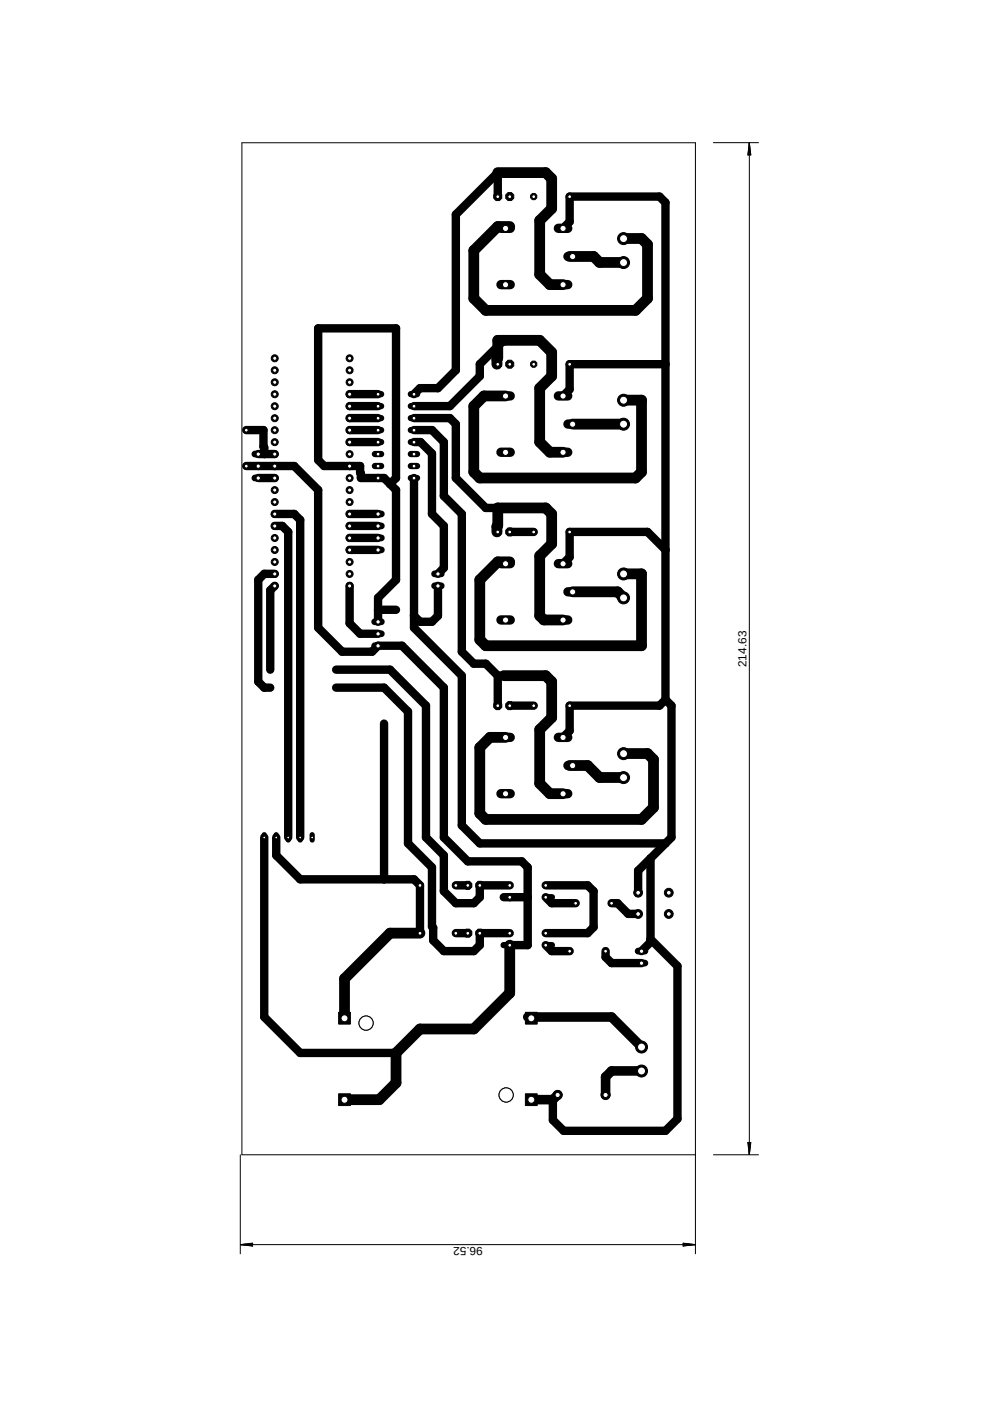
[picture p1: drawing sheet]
<svg xmlns="http://www.w3.org/2000/svg" width="210mm" height="297mm" viewBox="0 0 210 297" stroke-linecap="round" stroke-linejoin="round" font-family="sans-serif">
<defs><g id="words">
<g font-size="2.5">
<text x="158.3" y="141.4" transform="rotate(-90 158.3 141.4)">214.63</text>
<text x="102.4" y="264.5" transform="rotate(-180 102.4 264.5)">96.52</text>
</g>
</g></defs>
<g fill="none" stroke="#000" stroke-width="1.8">
<path d="M105.5 41.7v-5.1l-8.9 8.9v33l-3.7 3.8h-3.9l-1.2 1.3M119.4 48.4l1.4-1.4v-5.3h19l1.3 1.2v105.4M106.8 72.2l-5.1 5v2.6l-6.3 6.3h-7.6M141.1 77.2h-20.3v5.3l-1.4 1.4M52.2 98.8h10.2l5.1 5.1v29.2l5 5.1h6.4l1.3-1.3h5l8.9 8.9v31.7l5.1 5.1h11.4l1.3 1.3v16.5h-3.8M52.2 91.2h3.7v3.5l.1 .2v1.4M54.8 96.3h3.5M74.1 83.6h6.1M74.1 86.1h6.1M74.1 88.6h6.1M74.1 91.2h6.1M74.1 93.7h6.1"/>
<path d="M87.8 91.2h3.8l2.5 2.5v11.5l3.8 3.8v29.2l2.6 2.5h2.5l2.5 2.6M87.8 93.7h1.4l2.4 2.5v12.8l2.5 2.5v8.9l-1.2 1.3M87.8 88.6h7.6l1.2 1.3v11.4l6.4 6.4h2.5M54.8 101.3h3.5M58.3 109h4.1l1.2 1.2v67.3M58.3 111.5h1.5l1.3 1.3v64.7M74.1 109h6.1M74.1 111.5h6.1M74.1 116.6h6.1M74.1 114h6.1M82.7 102.6l1.3-1.3v-31.7h-16.5v27.9l1.2 1.3h7.6l.2 2.5h4.9l2.6 2.6v19l-3.8 3.8v5.1M87.8 101.3v31.8l10.1 10.2v31.7l3.8 3.8h39.4"/>
<path d="M113.2 112.8h-5.1M141.1 116.6l-3.8-3.8h-16.5v5.3l-1.4 1.4M58.3 121.7h-2.3l-1.2 1.2v21.6l1.2 1.3h1.3M58.3 124.2l-1 1v16.8M74.1 124.2v7.9l2.2 2.3h3.9M80.2 129.3h3.8M92.9 124.2v6.4l-1.3 1.2h-2.6l-1.2-1.2M71.3 142h11.4l7.6 7.6v27.9l3.8 3.9v7.6l2.5 2.5h3.9l1.2-1.3v-2.5h6.4M71.3 145.8h10.1l5.1 5.1v27.9l5.1 5.1v12.5l.2 .3v2.7l2.3 2.3h6.4l1.2-1.3v-2.6h6.4M81.4 153.4v33M105.5 143.3v6.3M105.5 143.3h1.3"/>
<path d="M108.1 149.6h5.1M141.1 148.3l-1.3 1.3h-19v5.3l-1.4 1.4M141.1 148.3l1.3 1.3v27.9l-4.5 4.5M56 177.5v38.1l7.6 7.6h20.4M58.6 177.5v3.9l5 5h24.2l1.2 1.3v10.1M96.6 197.8h2.6M96.6 187.7h2.6M106.8 190.2h5.1M115.7 187.7h8.9l1.3 1.3v7.6l-1.3 1.2h-8.9M115.7 190.2l1.3 1.3h5M129.7 191.5h1.2l2.3 2.3h2.1M137.9 182l-2.6 2.6v4.7"/>
<path d="M137.9 182v17.7l-1.9 2M137.9 199.1l5.7 5.7v32.4l-2.5 2.6h-21.6l-2.3-2.3v-4.3M115.7 200.4l1.3 1.3h3.8M128.4 201.7v1.2l1.3 1.3h6.3"/>
</g>
<g fill="none" stroke="#000" stroke-width="2.3">
<path d="M105.5 36.6h10.2l1.3 1.3v6.3l-2.6 2.6v11.4l2.2 2.1h2.8M108.1 48h-2.6l-5 5.1v10.2l2.5 2.5h31.7l2.6-2.5v-11.5l-1.3-1.2h-3.8M120.8 54.4h5.1l1.2 1.2h5.1M105.3 77.2v-1.1l.2-.2v-3.7h8.9l2.6 2.5v5.1l-2.6 2.5v11.4l2.2 2.2h2.8M107.2 83.9h-4.6l-2.1 2.2v14l1.2 1.2h33l1.3-1.2v-15.3h-3.8M121.4 89.9h10.8M105.3 112.8v-1.2l.2-.2v-3.7h10.2l1.3 1.3v6.3l-2.6 2.6v12.7l.9 .8h4.1M108.1 119.1h-2.6l-3.8 3.8v12.7l1.3 1.3h33v-15.2h-3.8M121.4 125.5h9.5l1.3 1.2M106.8 143.3h8.9l1.3 1.2v7.6l-2.6 2.6v11.4l2.2 2.2h2.8M107.2 156.3h-3.3l-2.2 2.2v14l1.3 1.2h33l2.6-2.5v-10.2l-1.3-1.2h-5.1M120.8 162.3h3.8l2.5 2.5h5.1"/>
<path d="M89 197.8h-6.3l-9.7 9.7v8.4M108.1 200.4v10.1l-7.6 7.7h-11.5l-5 5v6.4l-3.6 3.6h-7.4"/>
</g>
<path d="M111.9 215.6h17.8l6.3 6.4M118.2 232.1l-1 1.1h-4.6M136 227.1h-6.3l-1.3 1.2v3.8" fill="none" stroke="#000" stroke-width="2"/>
<circle cx="58.3" cy="76" r=".74" fill="#000" stroke="#000" stroke-width=".21"/>
<circle cx="58.3" cy="76" r=".44" fill="#fff" stroke="#000" stroke-width=".21"/>
<circle cx="58.3" cy="78.5" r=".74" fill="#000" stroke="#000" stroke-width=".21"/>
<circle cx="58.3" cy="78.5" r=".44" fill="#fff" stroke="#000" stroke-width=".21"/>
<circle cx="58.3" cy="81" r=".74" fill="#000" stroke="#000" stroke-width=".21"/>
<circle cx="58.3" cy="81" r=".44" fill="#fff" stroke="#000" stroke-width=".21"/>
<circle cx="58.3" cy="83.6" r=".74" fill="#000" stroke="#000" stroke-width=".21"/>
<circle cx="58.3" cy="83.6" r=".44" fill="#fff" stroke="#000" stroke-width=".21"/>
<circle cx="58.3" cy="86.1" r=".74" fill="#000" stroke="#000" stroke-width=".21"/>
<circle cx="58.3" cy="86.1" r=".44" fill="#fff" stroke="#000" stroke-width=".21"/>
<circle cx="58.3" cy="88.7" r=".74" fill="#000" stroke="#000" stroke-width=".21"/>
<circle cx="58.3" cy="88.7" r=".44" fill="#fff" stroke="#000" stroke-width=".21"/>
<circle cx="58.3" cy="91.2" r=".74" fill="#000" stroke="#000" stroke-width=".21"/>
<circle cx="58.3" cy="91.2" r=".44" fill="#fff" stroke="#000" stroke-width=".21"/>
<circle cx="58.3" cy="93.7" r=".74" fill="#000" stroke="#000" stroke-width=".21"/>
<circle cx="58.3" cy="93.7" r=".44" fill="#fff" stroke="#000" stroke-width=".21"/>
<circle cx="58.3" cy="96.3" r=".74" fill="#000" stroke="#000" stroke-width=".21"/>
<circle cx="58.3" cy="96.3" r=".44" fill="#fff" stroke="#000" stroke-width=".21"/>
<circle cx="58.3" cy="98.8" r=".74" fill="#000" stroke="#000" stroke-width=".21"/>
<circle cx="58.3" cy="98.8" r=".44" fill="#fff" stroke="#000" stroke-width=".21"/>
<circle cx="58.3" cy="101.4" r=".74" fill="#000" stroke="#000" stroke-width=".21"/>
<circle cx="58.3" cy="101.4" r=".44" fill="#fff" stroke="#000" stroke-width=".21"/>
<circle cx="58.3" cy="103.9" r=".74" fill="#000" stroke="#000" stroke-width=".21"/>
<circle cx="58.3" cy="103.9" r=".44" fill="#fff" stroke="#000" stroke-width=".21"/>
<circle cx="58.3" cy="106.4" r=".74" fill="#000" stroke="#000" stroke-width=".21"/>
<circle cx="58.3" cy="106.4" r=".44" fill="#fff" stroke="#000" stroke-width=".21"/>
<circle cx="58.3" cy="109" r=".74" fill="#000" stroke="#000" stroke-width=".21"/>
<circle cx="58.3" cy="109" r=".44" fill="#fff" stroke="#000" stroke-width=".21"/>
<circle cx="58.3" cy="111.5" r=".74" fill="#000" stroke="#000" stroke-width=".21"/>
<circle cx="58.3" cy="111.5" r=".44" fill="#fff" stroke="#000" stroke-width=".21"/>
<circle cx="58.3" cy="114.1" r=".74" fill="#000" stroke="#000" stroke-width=".21"/>
<circle cx="58.3" cy="114.1" r=".44" fill="#fff" stroke="#000" stroke-width=".21"/>
<circle cx="58.3" cy="116.6" r=".74" fill="#000" stroke="#000" stroke-width=".21"/>
<circle cx="58.3" cy="116.6" r=".44" fill="#fff" stroke="#000" stroke-width=".21"/>
<circle cx="58.3" cy="119.1" r=".74" fill="#000" stroke="#000" stroke-width=".21"/>
<circle cx="58.3" cy="119.1" r=".44" fill="#fff" stroke="#000" stroke-width=".21"/>
<circle cx="58.3" cy="121.7" r=".74" fill="#000" stroke="#000" stroke-width=".21"/>
<circle cx="58.3" cy="121.7" r=".44" fill="#fff" stroke="#000" stroke-width=".21"/>
<circle cx="58.3" cy="124.2" r=".74" fill="#000" stroke="#000" stroke-width=".21"/>
<circle cx="58.3" cy="124.2" r=".44" fill="#fff" stroke="#000" stroke-width=".21"/>
<circle cx="74.1" cy="124.2" r=".74" fill="#000" stroke="#000" stroke-width=".21"/>
<circle cx="74.1" cy="124.2" r=".44" fill="#fff" stroke="#000" stroke-width=".21"/>
<circle cx="74.1" cy="121.7" r=".74" fill="#000" stroke="#000" stroke-width=".21"/>
<circle cx="74.1" cy="121.7" r=".44" fill="#fff" stroke="#000" stroke-width=".21"/>
<circle cx="74.1" cy="119.1" r=".74" fill="#000" stroke="#000" stroke-width=".21"/>
<circle cx="74.1" cy="119.1" r=".44" fill="#fff" stroke="#000" stroke-width=".21"/>
<circle cx="74.1" cy="116.6" r=".74" fill="#000" stroke="#000" stroke-width=".21"/>
<circle cx="74.1" cy="116.6" r=".44" fill="#fff" stroke="#000" stroke-width=".21"/>
<circle cx="74.1" cy="114.1" r=".74" fill="#000" stroke="#000" stroke-width=".21"/>
<circle cx="74.1" cy="114.1" r=".44" fill="#fff" stroke="#000" stroke-width=".21"/>
<circle cx="74.1" cy="111.5" r=".74" fill="#000" stroke="#000" stroke-width=".21"/>
<circle cx="74.1" cy="111.5" r=".44" fill="#fff" stroke="#000" stroke-width=".21"/>
<circle cx="74.1" cy="109" r=".74" fill="#000" stroke="#000" stroke-width=".21"/>
<circle cx="74.1" cy="109" r=".44" fill="#fff" stroke="#000" stroke-width=".21"/>
<circle cx="74.1" cy="106.4" r=".74" fill="#000" stroke="#000" stroke-width=".21"/>
<circle cx="74.1" cy="106.4" r=".44" fill="#fff" stroke="#000" stroke-width=".21"/>
<circle cx="74.1" cy="103.9" r=".74" fill="#000" stroke="#000" stroke-width=".21"/>
<circle cx="74.1" cy="103.9" r=".44" fill="#fff" stroke="#000" stroke-width=".21"/>
<circle cx="74.1" cy="101.4" r=".74" fill="#000" stroke="#000" stroke-width=".21"/>
<circle cx="74.1" cy="101.4" r=".44" fill="#fff" stroke="#000" stroke-width=".21"/>
<circle cx="74.1" cy="98.8" r=".74" fill="#000" stroke="#000" stroke-width=".21"/>
<circle cx="74.1" cy="98.8" r=".44" fill="#fff" stroke="#000" stroke-width=".21"/>
<circle cx="74.1" cy="96.3" r=".74" fill="#000" stroke="#000" stroke-width=".21"/>
<circle cx="74.1" cy="96.3" r=".44" fill="#fff" stroke="#000" stroke-width=".21"/>
<circle cx="74.1" cy="93.7" r=".74" fill="#000" stroke="#000" stroke-width=".21"/>
<circle cx="74.1" cy="93.7" r=".44" fill="#fff" stroke="#000" stroke-width=".21"/>
<circle cx="74.1" cy="91.2" r=".74" fill="#000" stroke="#000" stroke-width=".21"/>
<circle cx="74.1" cy="91.2" r=".44" fill="#fff" stroke="#000" stroke-width=".21"/>
<circle cx="74.1" cy="88.7" r=".74" fill="#000" stroke="#000" stroke-width=".21"/>
<circle cx="74.1" cy="88.7" r=".44" fill="#fff" stroke="#000" stroke-width=".21"/>
<circle cx="74.1" cy="86.1" r=".74" fill="#000" stroke="#000" stroke-width=".21"/>
<circle cx="74.1" cy="86.1" r=".44" fill="#fff" stroke="#000" stroke-width=".21"/>
<circle cx="74.1" cy="83.6" r=".74" fill="#000" stroke="#000" stroke-width=".21"/>
<circle cx="74.1" cy="83.6" r=".44" fill="#fff" stroke="#000" stroke-width=".21"/>
<circle cx="74.1" cy="81" r=".74" fill="#000" stroke="#000" stroke-width=".21"/>
<circle cx="74.1" cy="81" r=".44" fill="#fff" stroke="#000" stroke-width=".21"/>
<circle cx="74.1" cy="78.5" r=".74" fill="#000" stroke="#000" stroke-width=".21"/>
<circle cx="74.1" cy="78.5" r=".44" fill="#fff" stroke="#000" stroke-width=".21"/>
<circle cx="74.1" cy="76" r=".74" fill="#000" stroke="#000" stroke-width=".21"/>
<circle cx="74.1" cy="76" r=".44" fill="#fff" stroke="#000" stroke-width=".21"/>
<path d="M115.7 200.4h1.3" fill="none" stroke="#000" stroke-width="1.3"/>
<circle cx="115.7" cy="200.4" r=".4" fill="#fff" stroke="#000" stroke-width=".21"/>
<path d="M115.7 197.8h1.3" fill="none" stroke="#000" stroke-width="1.3"/>
<circle cx="115.7" cy="197.9" r=".4" fill="#fff" stroke="#000" stroke-width=".21"/>
<path d="M106.8 197.8h1.3" fill="none" stroke="#000" stroke-width="1.3"/>
<circle cx="108.1" cy="197.9" r=".4" fill="#fff" stroke="#000" stroke-width=".21"/>
<path d="M106.8 200.4h1.3" fill="none" stroke="#000" stroke-width="1.3"/>
<circle cx="108.1" cy="200.4" r=".4" fill="#fff" stroke="#000" stroke-width=".21"/>
<circle cx="136" cy="222" r="1.27" fill="#000" stroke="#000" stroke-width=".21"/>
<circle cx="136" cy="222" r=".85" fill="#fff" stroke="#000" stroke-width=".21"/>
<circle cx="136" cy="227.1" r="1.27" fill="#000" stroke="#000" stroke-width=".21"/>
<circle cx="136" cy="227.1" r=".85" fill="#fff" stroke="#000" stroke-width=".21"/>
<circle cx="128.4" cy="201.7" r=".71" fill="#000" stroke="#000" stroke-width=".21"/>
<circle cx="128.4" cy="201.7" r=".4" fill="#fff" stroke="#000" stroke-width=".21"/>
<circle cx="120.8" cy="201.7" r=".71" fill="#000" stroke="#000" stroke-width=".21"/>
<circle cx="120.8" cy="201.7" r=".4" fill="#fff" stroke="#000" stroke-width=".21"/>
<circle cx="89" cy="197.8" r=".71" fill="#000" stroke="#000" stroke-width=".21"/>
<circle cx="89" cy="197.9" r=".4" fill="#fff" stroke="#000" stroke-width=".21"/>
<circle cx="96.6" cy="197.8" r=".71" fill="#000" stroke="#000" stroke-width=".21"/>
<circle cx="96.6" cy="197.9" r=".4" fill="#fff" stroke="#000" stroke-width=".21"/>
<circle cx="101.7" cy="197.8" r=".92" fill="#000" stroke="#000" stroke-width=".21"/>
<circle cx="101.7" cy="197.9" r=".4" fill="#fff" stroke="#000" stroke-width=".21"/>
<circle cx="99.2" cy="197.8" r=".92" fill="#000" stroke="#000" stroke-width=".21"/>
<circle cx="99.2" cy="197.9" r=".4" fill="#fff" stroke="#000" stroke-width=".21"/>
<path d="M115.7 190.2h1.3" fill="none" stroke="#000" stroke-width="1.3"/>
<circle cx="115.7" cy="190.2" r=".4" fill="#fff" stroke="#000" stroke-width=".21"/>
<path d="M115.7 187.7h1.3" fill="none" stroke="#000" stroke-width="1.3"/>
<circle cx="115.7" cy="187.7" r=".4" fill="#fff" stroke="#000" stroke-width=".21"/>
<path d="M106.8 187.7h1.3" fill="none" stroke="#000" stroke-width="1.3"/>
<circle cx="108.1" cy="187.7" r=".4" fill="#fff" stroke="#000" stroke-width=".21"/>
<path d="M106.8 190.2h1.3" fill="none" stroke="#000" stroke-width="1.3"/>
<circle cx="108.1" cy="190.2" r=".4" fill="#fff" stroke="#000" stroke-width=".21"/>
<circle cx="129.7" cy="191.5" r=".71" fill="#000" stroke="#000" stroke-width=".21"/>
<circle cx="129.7" cy="191.5" r=".4" fill="#fff" stroke="#000" stroke-width=".21"/>
<circle cx="122" cy="191.5" r=".71" fill="#000" stroke="#000" stroke-width=".21"/>
<circle cx="122" cy="191.5" r=".4" fill="#fff" stroke="#000" stroke-width=".21"/>
<circle cx="89" cy="187.7" r=".71" fill="#000" stroke="#000" stroke-width=".21"/>
<circle cx="89" cy="187.7" r=".4" fill="#fff" stroke="#000" stroke-width=".21"/>
<circle cx="96.6" cy="187.7" r=".71" fill="#000" stroke="#000" stroke-width=".21"/>
<circle cx="96.6" cy="187.7" r=".4" fill="#fff" stroke="#000" stroke-width=".21"/>
<circle cx="101.7" cy="187.7" r=".92" fill="#000" stroke="#000" stroke-width=".21"/>
<circle cx="101.7" cy="187.7" r=".4" fill="#fff" stroke="#000" stroke-width=".21"/>
<circle cx="99.2" cy="187.7" r=".92" fill="#000" stroke="#000" stroke-width=".21"/>
<circle cx="99.2" cy="187.7" r=".4" fill="#fff" stroke="#000" stroke-width=".21"/>
<path d="M120.4 162.3h2" fill="none" stroke="#000" stroke-width="2"/>
<circle cx="121.4" cy="162.3" r=".66" fill="#fff" stroke="#000" stroke-width=".21"/>
<path d="M118.4 156.3h2" fill="none" stroke="#000" stroke-width="2"/>
<circle cx="119.4" cy="156.4" r=".66" fill="#fff" stroke="#000" stroke-width=".21"/>
<path d="M118.4 168.3h2" fill="none" stroke="#000" stroke-width="2"/>
<circle cx="119.4" cy="168.3" r=".66" fill="#fff" stroke="#000" stroke-width=".21"/>
<path d="M106.2 168.3h2" fill="none" stroke="#000" stroke-width="2"/>
<circle cx="107.2" cy="168.3" r=".66" fill="#fff" stroke="#000" stroke-width=".21"/>
<path d="M106.2 156.3h2" fill="none" stroke="#000" stroke-width="2"/>
<circle cx="107.2" cy="156.4" r=".66" fill="#fff" stroke="#000" stroke-width=".21"/>
<circle cx="132.2" cy="159.8" r="1.27" fill="#000" stroke="#000" stroke-width=".21"/>
<circle cx="132.2" cy="159.8" r=".85" fill="#fff" stroke="#000" stroke-width=".21"/>
<circle cx="132.2" cy="164.9" r="1.27" fill="#000" stroke="#000" stroke-width=".21"/>
<circle cx="132.2" cy="164.9" r=".85" fill="#fff" stroke="#000" stroke-width=".21"/>
<circle cx="113.2" cy="149.6" r=".71" fill="#000" stroke="#000" stroke-width=".21"/>
<circle cx="113.2" cy="149.6" r=".4" fill="#fff" stroke="#000" stroke-width=".21"/>
<circle cx="120.8" cy="149.6" r=".71" fill="#000" stroke="#000" stroke-width=".21"/>
<circle cx="120.8" cy="149.6" r=".4" fill="#fff" stroke="#000" stroke-width=".21"/>
<circle cx="105.5" cy="149.6" r=".92" fill="#000" stroke="#000" stroke-width=".21"/>
<circle cx="105.5" cy="149.6" r=".4" fill="#fff" stroke="#000" stroke-width=".21"/>
<circle cx="108.1" cy="149.6" r=".92" fill="#000" stroke="#000" stroke-width=".21"/>
<circle cx="108.1" cy="149.6" r=".4" fill="#fff" stroke="#000" stroke-width=".21"/>
<path d="M111.4 231.9h2.5v2.5h-2.5z" fill="#000" stroke="#000" stroke-width=".21"/>
<circle cx="112.6" cy="233.2" r=".74" fill="#fff" stroke="#000" stroke-width=".21"/>
<path d="M111.4 214.6h2.5v2.5h-2.5z" fill="#000" stroke="#000" stroke-width=".21"/>
<circle cx="112.6" cy="215.9" r=".74" fill="#fff" stroke="#000" stroke-width=".21"/>
<path d="M71.8 214.6h2.5v2.5h-2.5z" fill="#000" stroke="#000" stroke-width=".21"/>
<circle cx="73" cy="215.9" r=".74" fill="#fff" stroke="#000" stroke-width=".21"/>
<path d="M71.8 231.9h2.5v2.5h-2.5z" fill="#000" stroke="#000" stroke-width=".21"/>
<circle cx="73" cy="233.2" r=".74" fill="#fff" stroke="#000" stroke-width=".21"/>
<circle cx="128.4" cy="232.2" r=".97" fill="#000" stroke="#000" stroke-width=".21"/>
<circle cx="128.4" cy="232.2" r=".55" fill="#fff" stroke="#000" stroke-width=".21"/>
<circle cx="118.2" cy="232.2" r=".97" fill="#000" stroke="#000" stroke-width=".21"/>
<circle cx="118.2" cy="232.2" r=".55" fill="#fff" stroke="#000" stroke-width=".21"/>
<circle cx="52.2" cy="98.8" r=".71" fill="#000" stroke="#000" stroke-width=".21"/>
<circle cx="52.2" cy="98.8" r=".4" fill="#fff" stroke="#000" stroke-width=".21"/>
<circle cx="52.2" cy="91.2" r=".71" fill="#000" stroke="#000" stroke-width=".21"/>
<circle cx="52.2" cy="91.2" r=".4" fill="#fff" stroke="#000" stroke-width=".21"/>
<path d="M135.3 201.7h1.4" fill="none" stroke="#000" stroke-width="1.4"/>
<circle cx="136" cy="201.7" r=".47" fill="#fff" stroke="#000" stroke-width=".21"/>
<path d="M135.3 204.2h1.4" fill="none" stroke="#000" stroke-width="1.4"/>
<circle cx="136" cy="204.2" r=".47" fill="#fff" stroke="#000" stroke-width=".21"/>
<circle cx="135.3" cy="189.3" r=".93" fill="#000" stroke="#000" stroke-width=".21"/>
<circle cx="135.3" cy="189.3" r=".51" fill="#fff" stroke="#000" stroke-width=".21"/>
<circle cx="141.8" cy="189.3" r=".93" fill="#000" stroke="#000" stroke-width=".21"/>
<circle cx="141.8" cy="189.3" r=".51" fill="#fff" stroke="#000" stroke-width=".21"/>
<circle cx="135.3" cy="193.8" r=".93" fill="#000" stroke="#000" stroke-width=".21"/>
<circle cx="135.3" cy="193.8" r=".51" fill="#fff" stroke="#000" stroke-width=".21"/>
<circle cx="141.8" cy="193.8" r=".93" fill="#000" stroke="#000" stroke-width=".21"/>
<circle cx="141.8" cy="193.8" r=".51" fill="#fff" stroke="#000" stroke-width=".21"/>
<path d="M120.4 125.5h2" fill="none" stroke="#000" stroke-width="2"/>
<circle cx="121.4" cy="125.5" r=".66" fill="#fff" stroke="#000" stroke-width=".21"/>
<path d="M118.4 119.5h2" fill="none" stroke="#000" stroke-width="2"/>
<circle cx="119.4" cy="119.5" r=".66" fill="#fff" stroke="#000" stroke-width=".21"/>
<path d="M118.4 131.4h2" fill="none" stroke="#000" stroke-width="2"/>
<circle cx="119.4" cy="131.5" r=".66" fill="#fff" stroke="#000" stroke-width=".21"/>
<path d="M106.2 131.4h2" fill="none" stroke="#000" stroke-width="2"/>
<circle cx="107.2" cy="131.5" r=".66" fill="#fff" stroke="#000" stroke-width=".21"/>
<path d="M106.2 119.5h2" fill="none" stroke="#000" stroke-width="2"/>
<circle cx="107.2" cy="119.5" r=".66" fill="#fff" stroke="#000" stroke-width=".21"/>
<circle cx="132.2" cy="121.7" r="1.27" fill="#000" stroke="#000" stroke-width=".21"/>
<circle cx="132.2" cy="121.7" r=".85" fill="#fff" stroke="#000" stroke-width=".21"/>
<circle cx="132.2" cy="126.8" r="1.27" fill="#000" stroke="#000" stroke-width=".21"/>
<circle cx="132.2" cy="126.8" r=".85" fill="#fff" stroke="#000" stroke-width=".21"/>
<circle cx="113.2" cy="112.8" r=".71" fill="#000" stroke="#000" stroke-width=".21"/>
<circle cx="113.2" cy="112.8" r=".4" fill="#fff" stroke="#000" stroke-width=".21"/>
<circle cx="120.8" cy="112.8" r=".71" fill="#000" stroke="#000" stroke-width=".21"/>
<circle cx="120.8" cy="112.8" r=".4" fill="#fff" stroke="#000" stroke-width=".21"/>
<circle cx="105.5" cy="112.8" r=".92" fill="#000" stroke="#000" stroke-width=".21"/>
<circle cx="105.5" cy="112.8" r=".4" fill="#fff" stroke="#000" stroke-width=".21"/>
<circle cx="108.1" cy="112.8" r=".92" fill="#000" stroke="#000" stroke-width=".21"/>
<circle cx="108.1" cy="112.8" r=".4" fill="#fff" stroke="#000" stroke-width=".21"/>
<path d="M120.4 89.9h2" fill="none" stroke="#000" stroke-width="2"/>
<circle cx="121.4" cy="89.9" r=".66" fill="#fff" stroke="#000" stroke-width=".21"/>
<path d="M118.4 83.9h2" fill="none" stroke="#000" stroke-width="2"/>
<circle cx="119.4" cy="84" r=".66" fill="#fff" stroke="#000" stroke-width=".21"/>
<path d="M118.4 95.9h2" fill="none" stroke="#000" stroke-width="2"/>
<circle cx="119.4" cy="95.9" r=".66" fill="#fff" stroke="#000" stroke-width=".21"/>
<path d="M106.2 95.9h2" fill="none" stroke="#000" stroke-width="2"/>
<circle cx="107.2" cy="95.9" r=".66" fill="#fff" stroke="#000" stroke-width=".21"/>
<path d="M106.2 83.9h2" fill="none" stroke="#000" stroke-width="2"/>
<circle cx="107.2" cy="84" r=".66" fill="#fff" stroke="#000" stroke-width=".21"/>
<circle cx="132.2" cy="84.9" r="1.27" fill="#000" stroke="#000" stroke-width=".21"/>
<circle cx="132.2" cy="84.9" r=".85" fill="#fff" stroke="#000" stroke-width=".21"/>
<circle cx="132.2" cy="89.9" r="1.27" fill="#000" stroke="#000" stroke-width=".21"/>
<circle cx="132.2" cy="89.9" r=".85" fill="#fff" stroke="#000" stroke-width=".21"/>
<circle cx="113.2" cy="77.2" r=".71" fill="#000" stroke="#000" stroke-width=".21"/>
<circle cx="113.2" cy="77.2" r=".4" fill="#fff" stroke="#000" stroke-width=".21"/>
<circle cx="120.8" cy="77.2" r=".71" fill="#000" stroke="#000" stroke-width=".21"/>
<circle cx="120.8" cy="77.2" r=".4" fill="#fff" stroke="#000" stroke-width=".21"/>
<circle cx="105.5" cy="77.2" r=".92" fill="#000" stroke="#000" stroke-width=".21"/>
<circle cx="105.5" cy="77.2" r=".4" fill="#fff" stroke="#000" stroke-width=".21"/>
<circle cx="108.1" cy="77.2" r=".92" fill="#000" stroke="#000" stroke-width=".21"/>
<circle cx="108.1" cy="77.2" r=".4" fill="#fff" stroke="#000" stroke-width=".21"/>
<path d="M120.4 54.4h2" fill="none" stroke="#000" stroke-width="2"/>
<circle cx="121.4" cy="54.4" r=".66" fill="#fff" stroke="#000" stroke-width=".21"/>
<path d="M118.4 48.4h2" fill="none" stroke="#000" stroke-width="2"/>
<circle cx="119.4" cy="48.4" r=".66" fill="#fff" stroke="#000" stroke-width=".21"/>
<path d="M118.4 60.3h2" fill="none" stroke="#000" stroke-width="2"/>
<circle cx="119.4" cy="60.4" r=".66" fill="#fff" stroke="#000" stroke-width=".21"/>
<path d="M106.2 60.3h2" fill="none" stroke="#000" stroke-width="2"/>
<circle cx="107.2" cy="60.4" r=".66" fill="#fff" stroke="#000" stroke-width=".21"/>
<path d="M106.2 48.4h2" fill="none" stroke="#000" stroke-width="2"/>
<circle cx="107.2" cy="48.4" r=".66" fill="#fff" stroke="#000" stroke-width=".21"/>
<circle cx="132.2" cy="50.6" r="1.27" fill="#000" stroke="#000" stroke-width=".21"/>
<circle cx="132.2" cy="50.6" r=".85" fill="#fff" stroke="#000" stroke-width=".21"/>
<circle cx="132.2" cy="55.7" r="1.27" fill="#000" stroke="#000" stroke-width=".21"/>
<circle cx="132.2" cy="55.7" r=".85" fill="#fff" stroke="#000" stroke-width=".21"/>
<circle cx="113.2" cy="41.7" r=".71" fill="#000" stroke="#000" stroke-width=".21"/>
<circle cx="113.2" cy="41.7" r=".4" fill="#fff" stroke="#000" stroke-width=".21"/>
<circle cx="120.8" cy="41.7" r=".71" fill="#000" stroke="#000" stroke-width=".21"/>
<circle cx="120.8" cy="41.7" r=".4" fill="#fff" stroke="#000" stroke-width=".21"/>
<circle cx="105.5" cy="41.7" r=".92" fill="#000" stroke="#000" stroke-width=".21"/>
<circle cx="105.5" cy="41.7" r=".4" fill="#fff" stroke="#000" stroke-width=".21"/>
<circle cx="108.1" cy="41.7" r=".92" fill="#000" stroke="#000" stroke-width=".21"/>
<circle cx="108.1" cy="41.7" r=".4" fill="#fff" stroke="#000" stroke-width=".21"/>
<path d="M66.2 177v1.1" fill="none" stroke="#000" stroke-width="1.1"/>
<circle cx="66.2" cy="177.6" r=".3" fill="#fff" stroke="#000" stroke-width=".21"/>
<path d="M63.6 177v1.1" fill="none" stroke="#000" stroke-width="1.1"/>
<circle cx="63.6" cy="177.6" r=".3" fill="#fff" stroke="#000" stroke-width=".21"/>
<path d="M61.1 177v1.1" fill="none" stroke="#000" stroke-width="1.1"/>
<circle cx="61.1" cy="177.6" r=".3" fill="#fff" stroke="#000" stroke-width=".21"/>
<path d="M58.6 177v1.1" fill="none" stroke="#000" stroke-width="1.1"/>
<circle cx="58.6" cy="177.6" r=".3" fill="#fff" stroke="#000" stroke-width=".21"/>
<path d="M56 177v1.1" fill="none" stroke="#000" stroke-width="1.1"/>
<circle cx="56" cy="177.6" r=".3" fill="#fff" stroke="#000" stroke-width=".21"/>
<path d="M79.4 136.9h1.5" fill="none" stroke="#000" stroke-width="1.4"/>
<circle cx="80.2" cy="136.9" r=".47" fill="#fff" stroke="#000" stroke-width=".21"/>
<path d="M79.4 134.4h1.5" fill="none" stroke="#000" stroke-width="1.4"/>
<circle cx="80.2" cy="134.4" r=".47" fill="#fff" stroke="#000" stroke-width=".21"/>
<path d="M79.4 131.8h1.5" fill="none" stroke="#000" stroke-width="1.4"/>
<circle cx="80.2" cy="131.8" r=".47" fill="#fff" stroke="#000" stroke-width=".21"/>
<path d="M79.5 83.6h1.3" fill="none" stroke="#000" stroke-width="1.3"/>
<circle cx="80.2" cy="83.6" r=".4" fill="#fff" stroke="#000" stroke-width=".21"/>
<path d="M79.5 86.1h1.3" fill="none" stroke="#000" stroke-width="1.3"/>
<circle cx="80.2" cy="86.1" r=".4" fill="#fff" stroke="#000" stroke-width=".21"/>
<path d="M79.5 98.8h1.3" fill="none" stroke="#000" stroke-width="1.3"/>
<circle cx="80.2" cy="98.8" r=".4" fill="#fff" stroke="#000" stroke-width=".21"/>
<path d="M79.5 101.3h1.3" fill="none" stroke="#000" stroke-width="1.3"/>
<circle cx="80.2" cy="101.4" r=".4" fill="#fff" stroke="#000" stroke-width=".21"/>
<path d="M79.5 88.6h1.3" fill="none" stroke="#000" stroke-width="1.3"/>
<circle cx="80.2" cy="88.7" r=".4" fill="#fff" stroke="#000" stroke-width=".21"/>
<path d="M79.5 91.2h1.3" fill="none" stroke="#000" stroke-width="1.3"/>
<circle cx="80.2" cy="91.2" r=".4" fill="#fff" stroke="#000" stroke-width=".21"/>
<path d="M79.5 96.3h1.3" fill="none" stroke="#000" stroke-width="1.3"/>
<circle cx="80.2" cy="96.3" r=".4" fill="#fff" stroke="#000" stroke-width=".21"/>
<path d="M79.5 93.7h1.3" fill="none" stroke="#000" stroke-width="1.3"/>
<circle cx="80.2" cy="93.7" r=".4" fill="#fff" stroke="#000" stroke-width=".21"/>
<path d="M87.1 101.3h1.3" fill="none" stroke="#000" stroke-width="1.3"/>
<circle cx="87.8" cy="101.4" r=".4" fill="#fff" stroke="#000" stroke-width=".21"/>
<path d="M87.1 98.8h1.3" fill="none" stroke="#000" stroke-width="1.3"/>
<circle cx="87.8" cy="98.8" r=".4" fill="#fff" stroke="#000" stroke-width=".21"/>
<path d="M87.1 96.3h1.3" fill="none" stroke="#000" stroke-width="1.3"/>
<circle cx="87.8" cy="96.3" r=".4" fill="#fff" stroke="#000" stroke-width=".21"/>
<path d="M87.1 93.7h1.3" fill="none" stroke="#000" stroke-width="1.3"/>
<circle cx="87.8" cy="93.7" r=".4" fill="#fff" stroke="#000" stroke-width=".21"/>
<path d="M87.1 91.2h1.3" fill="none" stroke="#000" stroke-width="1.3"/>
<circle cx="87.8" cy="91.2" r=".4" fill="#fff" stroke="#000" stroke-width=".21"/>
<path d="M87.1 88.6h1.3" fill="none" stroke="#000" stroke-width="1.3"/>
<circle cx="87.8" cy="88.7" r=".4" fill="#fff" stroke="#000" stroke-width=".21"/>
<path d="M87.1 86.1h1.3" fill="none" stroke="#000" stroke-width="1.3"/>
<circle cx="87.8" cy="86.1" r=".4" fill="#fff" stroke="#000" stroke-width=".21"/>
<path d="M87.1 83.6h1.3" fill="none" stroke="#000" stroke-width="1.3"/>
<circle cx="87.8" cy="83.6" r=".4" fill="#fff" stroke="#000" stroke-width=".21"/>
<path d="M92.1 124.2h1.5" fill="none" stroke="#000" stroke-width="1.4"/>
<circle cx="92.9" cy="124.2" r=".47" fill="#fff" stroke="#000" stroke-width=".21"/>
<path d="M92.1 121.7h1.5" fill="none" stroke="#000" stroke-width="1.4"/>
<circle cx="92.9" cy="121.7" r=".47" fill="#fff" stroke="#000" stroke-width=".21"/>
<path d="M79.4 116.6h1.5" fill="none" stroke="#000" stroke-width="1.4"/>
<circle cx="80.2" cy="116.6" r=".47" fill="#fff" stroke="#000" stroke-width=".21"/>
<path d="M79.4 114h1.5" fill="none" stroke="#000" stroke-width="1.4"/>
<circle cx="80.2" cy="114.1" r=".47" fill="#fff" stroke="#000" stroke-width=".21"/>
<path d="M79.4 111.5h1.5" fill="none" stroke="#000" stroke-width="1.4"/>
<circle cx="80.2" cy="111.5" r=".47" fill="#fff" stroke="#000" stroke-width=".21"/>
<path d="M79.4 109h1.5" fill="none" stroke="#000" stroke-width="1.4"/>
<circle cx="80.2" cy="109" r=".47" fill="#fff" stroke="#000" stroke-width=".21"/>
<path d="M54 101.3h1.5" fill="none" stroke="#000" stroke-width="1.4"/>
<circle cx="54.8" cy="101.4" r=".47" fill="#fff" stroke="#000" stroke-width=".21"/>
<path d="M54 98.8h1.5" fill="none" stroke="#000" stroke-width="1.4"/>
<circle cx="54.8" cy="98.8" r=".47" fill="#fff" stroke="#000" stroke-width=".21"/>
<path d="M54 96.3h1.5" fill="none" stroke="#000" stroke-width="1.4"/>
<circle cx="54.8" cy="96.3" r=".47" fill="#fff" stroke="#000" stroke-width=".21"/>
<g fill="none" stroke="#000" stroke-width=".21">
<path d="M151.3 30.2h9.5M158.9 30.3v214.5M158.9 30.3l.3 2.6h-.6zM158.9 30.3l-.2 2.6M158.9 30.3l.1 2.6M158.9 30.3l-.3 2.6M158.9 30.3l.2 2.6M50.9 244.8v21M147.4 244.8h-96.1v-214.5h96.1v235.5M151.3 244.8h9.5M158.6 242.2h.6l-.3 2.6zM158.6 242.2l.3 2.6"/>
<path d="M158.7 242.2l.2 2.6M159 242.2l-.1 2.6M159.1 242.2l-.2 2.6M51 263.9h96.4M51 263.9l2.6-.3v.6zM51 263.9l2.6 .1M51 263.9l2.6 .2M53.6 263.8l-2.6 .1M53.6 263.6l-2.6 .3M144.8 263.6l2.6 .3-2.6 .3zM144.8 263.8l2.6 .1M144.8 263.6l2.6 .3"/>
<path d="M147.4 263.9l-2.6 .1M147.4 263.9l-2.6 .2"/>
<circle cx="107.3" cy="232.2" r="1.5"/>
</g>
<circle cx="107.3" cy="232.2" r="1.5" fill="#fff" stroke="#000" stroke-width=".21"/>
<circle cx="77.6" cy="216.9" r="1.5" fill="none" stroke="#000" stroke-width=".21"/>
<circle cx="77.6" cy="216.9" r="1.5" fill="#fff" stroke="#000" stroke-width=".21"/>
<use href="#words"/>
</svg>
